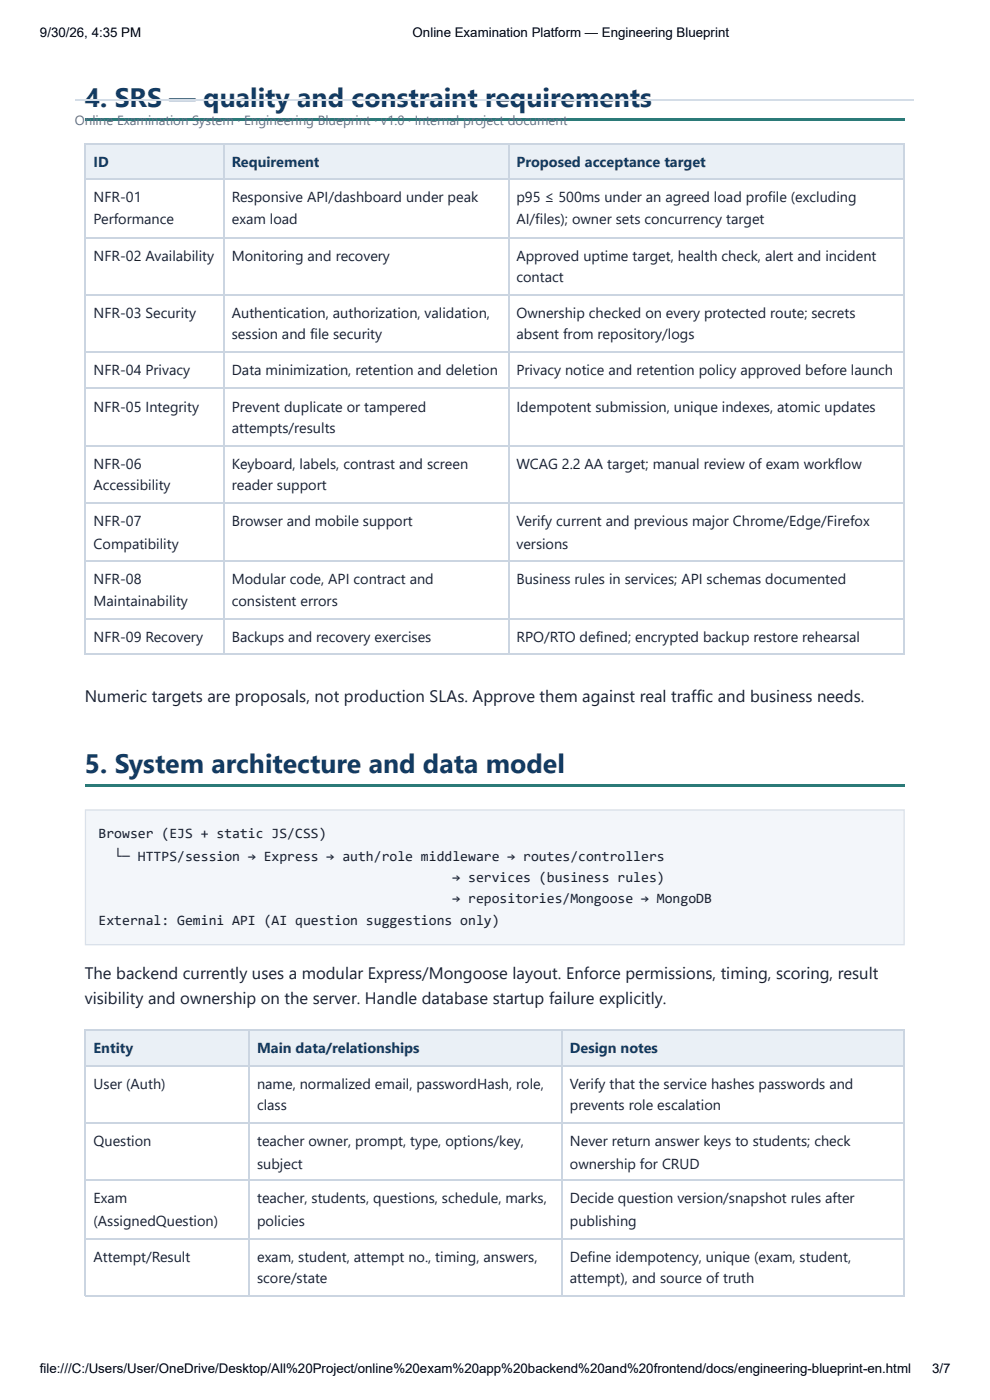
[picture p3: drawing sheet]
<svg xmlns="http://www.w3.org/2000/svg" width="210mm" height="297mm" viewBox="0 0 210 297" stroke-linecap="round" stroke-linejoin="round" font-family="sans-serif">
<defs><g id="words">
<g font-size="5.6" fill="#123b63">
<text x="18" y="22.8">4. SRS — quality and constraint requirements</text>
<text x="18" y="164">5. System architecture and data model</text>
</g>
<g font-size="3.5" fill="#172033">
<text x="18" y="149">Numeric targets are proposals, not production SLAs. Approve them against real traffic and business needs.</text>
<text x="18" y="207.7">The backend currently uses a modular Express/Mongoose layout. Enforce permissions, timing, scoring, result</text>
<text x="18" y="213">visibility and ownership on the server. Handle database startup failure explicitly.</text>
</g>
<g font-size="3.1" fill="#123b63">
<text x="19.8" y="35.5">ID</text>
<text x="49.2" y="35.5">Requirement</text>
<text x="109.5" y="35.5">Proposed acceptance target</text>
<text x="19.8" y="223.3">Entity</text>
<text x="54.5" y="223.3">Main data/relationships</text>
<text x="120.8" y="223.3">Design notes</text>
</g>
<g font-size="3.1" fill="#172033">
<text x="19.8" y="42.9">NFR-01</text>
<text x="19.8" y="47.6">Performance</text>
<text x="49.2" y="42.9">Responsive API/dashboard under peak</text>
<text x="49.2" y="47.6">exam load</text>
<text x="109.5" y="42.9">p95 ≤ 500ms under an agreed load profile (excluding</text>
<text x="109.5" y="47.6">AI/files); owner sets concurrency target</text>
<text x="19.8" y="55.3">NFR-02 Availability</text>
<text x="49.2" y="55.3">Monitoring and recovery</text>
<text x="109.5" y="55.3">Approved uptime target, health check, alert and incident</text>
<text x="109.5" y="59.8">contact</text>
<text x="19.8" y="67.5">NFR-03 Security</text>
<text x="49.2" y="67.5">Authentication, authorization, validation,</text>
<text x="49.2" y="72">session and file security</text>
<text x="109.5" y="67.5">Ownership checked on every protected route; secrets</text>
<text x="109.5" y="72">absent from repository/logs</text>
<text x="19.8" y="79.6">NFR-04 Privacy</text>
<text x="49.2" y="79.6">Data minimization, retention and deletion</text>
<text x="109.5" y="79.6">Privacy notice and retention policy approved before launch</text>
<text x="19.8" y="87.3">NFR-05 Integrity</text>
<text x="49.2" y="87.3">Prevent duplicate or tampered</text>
<text x="109.5" y="87.3">Idempotent submission, unique indexes, atomic updates</text>
<text x="49.2" y="91.8">attempts/results</text>
<text x="19.8" y="99.5">NFR-06</text>
<text x="49.2" y="99.5">Keyboard, labels, contrast and screen</text>
<text x="109.5" y="99.5">WCAG 2.2 AA target; manual review of exam workflow</text>
<text x="19.8" y="104">Accessibility</text>
<text x="49.2" y="104">reader support</text>
<text x="19.8" y="111.7">NFR-07</text>
<text x="49.2" y="111.7">Browser and mobile support</text>
<text x="109.5" y="111.7">Verify current and previous major Chrome/Edge/Firefox</text>
<text x="19.8" y="116.4">Compatibility</text>
<text x="109.5" y="116.4">versions</text>
<text x="19.8" y="123.8">NFR-08</text>
<text x="49.2" y="123.8">Modular code, API contract and</text>
<text x="109.5" y="123.8">Business rules in services; API schemas documented</text>
<text x="19.8" y="128.6">Maintainability</text>
<text x="49.2" y="128.6">consistent errors</text>
<text x="19.8" y="136.3">NFR-09 Recovery</text>
<text x="49.2" y="136.3">Backups and recovery exercises</text>
<text x="109.5" y="136.3">RPO/RTO defined; encrypted backup restore rehearsal</text>
<text x="19.8" y="231">User (Auth)</text>
<text x="54.5" y="231">name, normalized email, passwordHash, role,</text>
<text x="120.8" y="231">Verify that the service hashes passwords and</text>
<text x="54.5" y="235.5">class</text>
<text x="120.8" y="235.5">prevents role escalation</text>
<text x="19.8" y="243.2">Question</text>
<text x="54.5" y="243.2">teacher owner, prompt, type, options/key,</text>
<text x="120.8" y="243.2">Never return answer keys to students; check</text>
<text x="54.5" y="247.9">subject</text>
<text x="120.8" y="247.9">ownership for CRUD</text>
<text x="19.8" y="255.3">Exam</text>
<text x="54.5" y="255.3">teacher, students, questions, schedule, marks,</text>
<text x="120.8" y="255.3">Decide question version/snapshot rules after</text>
<text x="19.8" y="260.1">(AssignedQuestion)</text>
<text x="54.5" y="260.1">policies</text>
<text x="120.8" y="260.1">publishing</text>
<text x="19.8" y="267.8">Attempt/Result</text>
<text x="54.5" y="267.8">exam, student, attempt no., timing, answers,</text>
<text x="120.8" y="267.8">Define idempotency, unique (exam, student,</text>
<text x="54.5" y="272.3">score/state</text>
<text x="120.8" y="272.3">attempt), and source of truth</text>
</g>
<g font-size="3" fill="#172033">
<text x="20.9" y="177.8">Browser (EJS + static JS/CSS)</text>
<text x="24.2" y="182.6">└─ HTTPS/session → Express → auth/role middleware → routes/controllers</text>
<text x="95.9" y="187.1">→ services (business rules)</text>
<text x="95.9" y="191.6">→ repositories/Mongoose → MongoDB</text>
<text x="20.9" y="196.3">External: Gemini API (AI question suggestions only)</text>
</g>
<g font-size="2.8">
<text x="8.5" y="7.9">9/30/26, 4:35 PM</text>
<text x="87.5" y="7.9">Online Examination Platform — Engineering Blueprint</text>
<text x="8.5" y="291.3">file:///C:/Users/User/OneDrive/Desktop/All%20Project/online%20exam%20app%20backend%20and%20frontend/docs/engineering-blueprint-en.html</text>
<text x="197.6" y="291.3">3/7</text>
</g>
<text font-size="2.8" fill="#607086" x="15.9" y="26.5">Online Examination System · Engineering Blueprint · v1.0 · Internal project document</text>
</g></defs>
<path d="M18 25.1h173.8v.6h-173.8z" fill="#2b7a78"/>
<g fill="#eaf0f6">
<path d="M18.3 30.4h29.1v7.7h-29.1z"/>
<path d="M47.4 30.4h60.3v7.7h-60.3z"/>
<path d="M107.7 30.4h84.1v7.7h-84.1z"/>
</g>
<g fill="none" stroke="#cbd5e1" stroke-width=".26">
<path d="M18 30.6h173.8M18 38h173.8M18.1 30.4v108.5M47.5 30.4v108.5M107.8 30.4v108.5M191.7 30.4v108.5M18 50.4h173.8M18 62.6h173.8M18 74.7h173.8M18 82.4h173.8M18 94.6h173.8M18 106.8h173.8"/>
<path d="M18 118.9h173.8M18 131.4h173.8M18 138.8h173.8"/>
</g>
<path d="M18 166.4h173.8v.6h-173.8z" fill="#2b7a78"/>
<path d="M18 171.7h173.8v28.9h-173.8z" fill="#f3f6fa"/>
<path d="M18.1 171.8h173.6v28.6h-173.6z" fill="none" stroke="#d9e1ea" stroke-width=".26"/>
<g fill="#eaf0f6">
<path d="M18.3 218.5h34.6v7.5h-34.6z"/>
<path d="M52.9 218.5h66.2v7.5h-66.2z"/>
<path d="M119.1 218.5h72.7v7.5h-72.7z"/>
</g>
<path d="M18 218.4h173.8M18.1 218.3v56.6M52.8 218.3v56.6M119.2 218.3v56.6M191.7 218.3v56.6M18 226.1h173.8M18 238.3h173.8M18 250.4h173.8M18 262.9h173.8M18 275h173.8" fill="none" stroke="#cbd5e1" stroke-width=".26"/>
<path d="M15.9 21.3h177.8" fill="none" stroke="#d4dde7" stroke-width=".26"/>
<use href="#words"/>
</svg>
